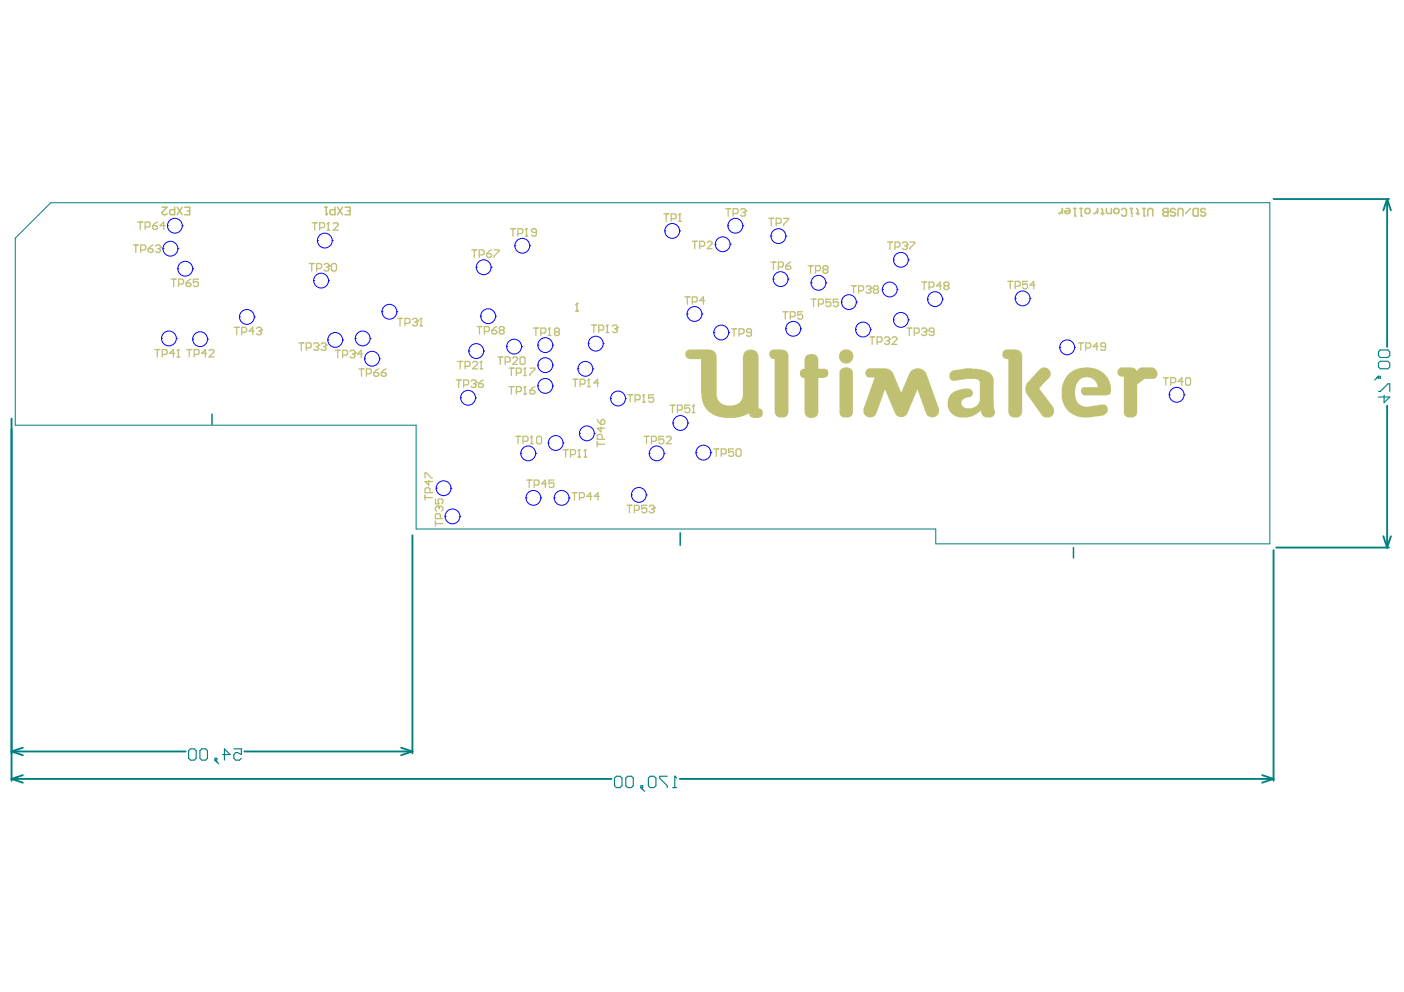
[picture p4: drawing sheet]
<svg xmlns="http://www.w3.org/2000/svg" width="297mm" height="210mm" viewBox="0 0 297 210" stroke-linecap="round" stroke-linejoin="round" font-family="sans-serif">
<g fill="none" stroke="#008080" stroke-width=".4">
<path d="M269.4 42.1h24.5M293.5 42.1l.8 2.4M293.5 42.1v31.3M293.5 42.1l-.8 2.4M2.4 88.6v76.6M293.5 85.8v30.1M87.3 113.3v46.1M269.4 116.4v48.8M270 115.9h23.9M292.7 113.5l.8 2.4M294.3 113.5l-.8 2.4M2.4 159l2.4 .8"/>
<path d="M2.4 159h36.9M4.8 158.2l-2.4 .8M51.7 159h35.6M84.9 158.2l2.4 .8M87.3 159l-2.4 .8M2.4 164.8l2.4 .8M2.4 164.8h127M4.8 164l-2.4 .8M143.8 164.8h125.6M267 164l2.4 .8M269.4 164.8l-2.4 .8"/>
</g>
<path d="M44.8 87.6v2.2M143.9 112.7v2.7M227.1 115.9v2.2" fill="none" stroke="#008080" stroke-width=".31"/>
<path d="M3.2 50.4l7.5-7.5h258v72.2h-70.7v-3.2h-110v-21.9h-84.8z" fill="none" stroke="#008080" stroke-width=".21"/>
<g fill="none" stroke="#008080" stroke-width=".24">
<path d="M291.6 74.4l.4-.4h1.6l.4 .4v.8l-.4 .4h-1.6l-.4-.4zM291.6 76.8l.4-.4h1.6l.4 .4v.8l-.4 .4h-1.6l-.4-.4zM291.6 79.6l-.8 .8M291.6 79.6h.4v.4h-.4zM291.6 82.8h.4l1.6-1.6h.4v1.6M292.8 83.6v1.6l1.2-1.2h-2.4M39.9 158.8l.4-.3h.8l.4 .3v1.6l-.4 .4h-.8l-.4-.4zM42.3 158.8l.4-.3h.8l.4 .3v1.6l-.4 .4h-.8l-.4-.4zM47.1 159.6h1.6l-1.2-1.1v2.3M49.5 158.5h1.6v1.1l-.8-.4h-.4l-.4 .4v.8l.4 .4h.8l.4-.4M45.5 160.4h.4v.4h-.4zM45.5 160.8l.8 .8"/>
<path d="M130 164.7l.4-.4h.8l.4 .4v1.5l-.4 .4h-.8l-.4-.4zM132.4 164.7l.4-.4h.8l.4 .4v1.5l-.4 .4h-.8l-.4-.4zM135.6 166.2h.4v.4h-.4zM135.6 166.6l.8 .8M137.2 164.7l.4-.4h.8l.4 .4v1.5l-.4 .4h-.8l-.4-.4zM141.2 164.3h-1.6v.4l1.6 1.5v.4M142.4 166.6h.8M142.8 164.3h.1M142.8 164.3v2.3M142.8 164.3l.4 .4"/>
</g>
<g fill="#c0c073">
<path d="M177.7 74.5l.8-.6 1.3 .1a1.62 1.62 0 0 1-.1 2.9h-1.3l-.4-.4a1.48 1.48 0 0 1-.3-2z"/>
<path d="M219.3 78.8l.9-.9 .4-.2h.6l.5 .2 .1 .2a1.31 1.31 0 0 1-.3 2.3l-1.1 1-.1 .3a.49 .49 0 0 0-.3 .4 .49 .49 0 0 0 .2 .5l.8 1.1v.2l.3 .2v.2l.3 .1v.2l.3 .2v.2l.3 .2v.2l.3 .2v.2a1.53 1.53 0 0 1-.4 2.5h-1.1l-.7-.4-1.1-1.9-.5-.5v-.2l-.3-.2-.2-.5-.3-.2-.2-.4-.3-.2-.2-.5a2.09 2.09 0 0 1 .8-2.9l.1-.3 .9-.8z"/>
<path d="M177.7 78.3l.4-.4 .5-.2 1.2 .1a1.68 1.68 0 0 1 .6 1.9v7a1.36 1.36 0 0 1-.4 1.4l-.3 .2-1.3-.1a1.31 1.31 0 0 1-.8-1.6z"/>
<path d="M170.4 75.4l.8-.5 1.3 .1a2 2 0 0 1 .6 2.1v.9h1.5l.5 .3a1.08 1.08 0 0 1-.1 1.4l-.7 .3h-1.2v6.6a1.62 1.62 0 0 1-.6 1.7l-1.3 .1-.3-.2a1.39 1.39 0 0 1-.7-1.2v-7h-.4a1.1 1.1 0 0 1 0-2h.4v-2.1z"/>
<path d="M236.5 78.2l.6-.5h2.4l.6 .2 .5 .6 .1-.3 .7-.5 2.7 .1a1.3 1.3 0 0 1 .8 1.2 1.3 1.3 0 0 1-.7 1.2h-2.1l-.9 .7a.94 .94 0 0 0-.6 1.2v4.5a1.5 1.5 0 0 1-.8 1.7l-1.3-.1a1.31 1.31 0 0 1-.7-1.6v-6.9l-.8-.1a.96 .96 0 0 1-.5-1.3z"/>
<path d="M201.1 78.7l.8-.4 2.3-.4h1.4l1.9 .2 1.8 .7 .6 .6 .3 .8v6l.2 .6a.9 .9 0 0 1-.3 1.2l-.4 .3-1.4-.1a1.09 1.09 0 0 1-.7-1l-.2-.3-.8 .8-1.3 .5-2.4 .1-1.3-.5-.9-1.1-.2-.7 .1-1.6 .4-.8 .5-.5 1.1-.6 .8-.2 1.7-.1 .3 .2a.9 .9 0 0 1 .1 1.6l-1.2 .2-.2 .2a1 1 0 0 0-.7 1 1 1 0 0 0 .9 .9h1.6l.7-.4 .4-.4v-.2a3.4 3.4 0 0 0 .3-2.1v-1.6a1.02 1.02 0 0 0-.5-1.3l-2.5-.1-1.9 .4-1-.1a1.12 1.12 0 0 1-.4-1.6z"/>
<path d="M212.3 74.2l.5-.3 2.7 .1a2.2 2.2 0 0 1 .8 2.4v10.2a1.76 1.76 0 0 1-.6 1.6h-1.7a2 2 0 0 1-.7-2v-10.2l-.7-.1a1.28 1.28 0 0 1-.4-1.4z"/>
<path d="M145.2 74.2l.5-.3h4.5l.6 .3a1.57 1.57 0 0 1 .8 1.6l.1 8.1a2.06 2.06 0 0 0 1.3 1.6l.7 .3 1.8-.1 1-.5 .6-.8 .2-9.3a.98 .98 0 0 1 .8-1 1.63 1.63 0 0 1 1.6 0 2.54 2.54 0 0 1 .8 2.6v9.7l.5 .2a1.1 1.1 0 0 1-.1 1.7h-1.9l-.4-.3-.1-.4-.2-.1-.7 .4-1.3 .4-3.1 .1-2-.5-1.1-.6-1.1-1.3-.6-1.7-.1-8.3h-2.5l-.6-.4a1.29 1.29 0 0 1 0-1.4z"/>
<path d="M162.8 74.4l.7-.5h2l.5 .1 .3 .3a1.74 1.74 0 0 1 .5 1.6v10.7a1.76 1.76 0 0 1-.6 1.6h-1.4a1.21 1.21 0 0 1-.9-1.3v-10.9l-.7-.1a1.36 1.36 0 0 1-.4-1.5z"/>
<path d="M183.2 78.4l.5-.5h3.8l.8 .3 .6 .6 .9 2.3 .8 1.6v.3h.2l1.7-4.3 .7-.6 .6-.2 1.1 .1 .4 .2 .7 .8 2.3 6.8a2.02 2.02 0 0 1 .1 2l-.3 .3-.6 .2h-.5l-.5-.3a1.09 1.09 0 0 1-.7-.9l-1.7-4.7-2.2 5.3-.8 .5h-.9l-.4-.2-.7-1-.5-1.5-1.3-2.7v-.3h-.1l-1.9 5.3-.4 .3-.6 .2-.9-.2a1.76 1.76 0 0 1-.3-2.5l1.1-3.6 .8-1.8v-.3l-1.5-.1-.4-.7z"/>
<path d="M225.8 79.4l1.2-1 1.1-.5 1.2-.2 2.3 .2 1.2 .5 1.3 1.1 .7 1.2 .2 1.4a1.2 1.2 0 0 1-.4 1.5h-5.3a.91 .91 0 0 1-.6-.8 .91 .91 0 0 1 .5-.9h3v-.4l-.6-1-.9-.6h-1.5l-1 .6-.5 .7-.2 1.2v2l.7 1.1 1.4 .6 3.1-.5h1.1l.3 .2a1.31 1.31 0 0 1 0 1.7l-.7 .4-2.7 .4h-1.9l-1.2-.3-1.2-.6-1.2-1.4-.6-1.6 .1-2.9 .3-.8z"/>
</g>
<path d="M121.8 65.8h.5M122.1 64.2v1.6" fill="none" stroke="#c0c073" stroke-width=".32"/>
<circle cx="122.1" cy="64.2" r=".16" fill="#c0c073"/>
<path d="M68.7 43.8h.6M69 43.8v1.6M70.9 43.8v1.6h-.8l-.3-.2v-.6l.3-.2h.8M71.4 43.8l1.1 1.6M72.5 43.8l-1.1 1.6M73 43.8h1.1v1.6h-1.1M73.5 44.6h.6M122.1 64.2l-.3 .3" fill="none" stroke="#c0c073" stroke-width=".32"/>
<g fill="none" stroke="#c0c073" stroke-width=".27">
<path d="M28.2 51.8h1M28.7 51.8v1.6M29.1 47h1.1M29.7 47v1.5M29.8 52.9h.8l.2-.3v-.5l-.2-.3h-.8v1.6M30.7 48h.8l.3-.2v-.6l-.3-.2h-.8v1.5M31.3 52.6h.8l.3 .3v.3l-.3 .2h-.5l-.3-.2zM32.3 47.8h.8l.2 .2v.3l-.2 .2h-.6l-.2-.2zM32.4 51.8l-1.1 .8M32.9 52.1l.3-.3h.5l.3 .3v.3M33.3 47l-1 .8M33.4 52.6h.3"/>
<path d="M33.7 52.6l.3 .3v.3l-.3 .2h-.5l-.3-.2M34 52.4h.1M34 52.4l-.3 .2M34.9 47.8h-1l.7-.8v1.5M65.4 55.8h1.1M65.9 55.8v1.5M66.1 47.1h1M66.6 47.1v1.6M67 56.8h.8l.2-.2v-.6l-.2-.2h-.8v1.5M67.6 48.2h.8l.3-.3v-.5l-.3-.3h-.8v1.6M68.6 56l.2-.2h.5l.3 .2v.3M69.1 56.6h.2"/>
<path d="M69.2 48.7h.5M69.3 56.6l.3 .2v.3l-.3 .2h-.5l-.2-.2M69.5 47.1h.1M69.5 47.1l-.3 .3M69.5 47.1v1.6M69.6 56.3h.1M69.6 56.3l-.3 .3M70.1 56l.3-.2h.5l.3 .2v1.1l-.3 .2h-.5l-.3-.2zM70.5 47.4l.3-.3h.5l.2 .3v.3l-1 1h1M140.4 45.3h1.1M141 45.3v1.5M142 46.3h.8l.2-.3v-.5l-.2-.2h-.8v1.5"/>
<path d="M143.6 46.8h.5M143.8 45.3h.1M143.8 45.3l-.2 .2M143.8 45.3v1.5M146.5 51.1h1M147 51.1v1.5M148 52.1h.8l.3-.3v-.5l-.3-.2h-.8v1.5M149.6 51.3l.3-.2h.5l.3 .2v.3l-1.1 1h1.1M153.5 44.2h1.1M154.1 44.2v1.5M155.1 45.2h.8l.2-.3v-.5l-.2-.2h-.8v1.5M156.7 44.4l.2-.2h.6l.2 .2v.3"/>
<path d="M157.2 44.9h.3M157.5 44.9l.2 .3v.3l-.2 .2h-.6l-.2-.2M157.7 44.7h.1M157.7 44.7l-.2 .2M171 56.2h1M171.5 56.2v1.6M172.5 57.3h.8l.3-.3v-.5l-.3-.3h-.8v1.6M174.4 57l-.3-.2v-.3l.3-.3h.5l.3 .3v.3l-.3 .2M174.4 57l-.3 .3v.2l.3 .3h.5l.3-.3v-.2l-.3-.3M174.4 57h.5M195 59.7h1M195.5 59.7v1.6"/>
<path d="M213.2 59.5h1.1M213.7 59.5v1.6M217.4 59.5h-1v.8l.7-.2 .3 .2v.5l-.3 .3h-.5l-.2-.3M39.5 74h1.1M40 74v1.5M41.1 75h.8l.2-.2v-.6l-.2-.2h-.8v1.5M43.7 74.8h-1.1l.8-.8v1.5M44.2 74.2l.3-.2h.5l.3 .2v.3l-1.1 1h1.1M49.6 69.3h1M50.1 69.3v1.5M51.1 70.3h.8l.3-.3v-.5l-.3-.2h-.8v1.5M53.7 70h-1l.8-.7v1.5"/>
<path d="M54.3 69.5l.2-.2h.6l.2 .2v.3M54.8 70h.3M55.1 70l.2 .3v.3l-.2 .2h-.6l-.2-.2M55.3 69.8h.1M55.3 69.8l-.2 .2M63.2 72.6h1.1M63.7 72.6v1.5M64.8 73.6h.8l.2-.3v-.5l-.2-.2h-.8v1.5M66.4 72.8l.2-.2h.5l.3 .2v.3M66.9 73.3h.2M67.1 73.3l.3 .3v.3l-.3 .2h-.5l-.2-.2M67.4 73.1h.1"/>
<path d="M67.4 73.1l-.3 .2M67.9 72.8l.3-.2h.5l.3 .2v.3M68.5 73.3h.2M68.7 73.3l.3 .3v.3l-.3 .2h-.5l-.3-.2M69 73.1h.1M69 73.1l-.3 .2M75.9 78h1.1M76.5 78v1.6M77.5 79.1h.8l.3-.3v-.5l-.3-.3h-.8v1.6M79.1 78.8h.8l.2 .3v.3l-.2 .2h-.6l-.2-.2zM80.1 78l-1 .8M80.7 78.8h.7l.3 .3v.3l-.3 .2h-.5l-.2-.2z"/>
<path d="M81.7 78l-1 .8M100.9 69.1h1.1M101.4 69.1v1.6M102.5 70.1h.8l.2-.2v-.5l-.2-.3h-.8v1.6M104.1 69.9h.7l.3 .2v.3l-.3 .3h-.5l-.2-.3zM105.1 69.1l-1 .8M105.3 75.5h1.1M105.8 75.5v1.6M105.9 69.9l-.3 .2v.3l.3 .3h.5l.3-.3v-.3l-.3-.2M105.9 69.9l-.3-.3v-.2l.3-.3h.5l.3 .3v.2l-.3 .3M105.9 69.9h.5M106.9 76.6h.8l.2-.3v-.5l-.2-.3h-.8v1.6"/>
<path d="M108.5 75.8l.2-.3h.5l.3 .3v.3l-1 1h1M110 75.8l.3-.3h.5l.3 .3v1l-.3 .3h-.5l-.3-.3zM112.9 69.4h1M113.4 69.4v1.6M114.4 70.5h.8l.3-.3v-.5l-.3-.3h-.8v1.6M116 71h.5M116.3 69.4h.1M116.3 69.4l-.3 .3M116.3 69.4v1.6M117.6 70.2l-.3-.3v-.2l.3-.3h.5l.2 .3v.2l-.2 .3M117.6 70.2h.5M117.6 70.2l-.3 .3v.2l.3 .3h.5l.2-.3v-.2l-.2-.3"/>
<path d="M144.9 62.8h1M145.4 62.8v1.6M146.5 63.9h.7l.3-.3v-.5l-.3-.3h-.7v1.6M149.1 63.6h-1.1l.8-.8v1.6M154.8 69.6h1M155.3 69.6v1.5M156.4 70.6h.7l.3-.2v-.6l-.3-.2h-.7v1.5M159 70.4h-.8l-.3-.3v-.3l.3-.2h.5l.3 .2v1.1l-.3 .2h-.5l-.3-.2M165.6 66h1.1M166.1 66v1.5M167.2 67h.8l.2-.3v-.5l-.2-.2h-.8v1.5M169.8 66h-1v.7l.5-.2h.2l.3 .2v.6l-.3 .2h-.5l-.2-.2"/>
<path d="M171.6 63.3h1M172.1 63.3v1.6M173.2 64.3h.7l.3-.2v-.5l-.3-.3h-.7v1.6M175.8 63.3h-1.1v.8l.6-.3h.2l.3 .3v.5l-.3 .3h-.5l-.3-.3M177.3 63.3h-1v.8l.5-.3h.3l.2 .3v.5l-.2 .3h-.5l-.3-.3M180.1 60.5h1M180.6 60.5v1.5M181.6 61.5h.8l.3-.2v-.6l-.3-.2h-.8v1.5M183.2 60.7l.3-.2h.5l.3 .2v.3M183.7 61.3h.3M184 61.3l.3 .2v.3l-.3 .2h-.5l-.3-.2M184.3 61h.1"/>
<path d="M184.3 61l-.3 .3M185 61.3l-.2-.3v-.3l.2-.2h.6l.2 .2v.3l-.2 .3M185 61.3h.6M185 61.3l-.2 .2v.3l.2 .2h.6l.2-.2v-.3l-.2-.2M191.9 69.4h1M192.4 69.4v1.6M193.4 70.5h.8l.3-.3v-.5l-.3-.3h-.8v1.6M195 69.7l.3-.3h.5l.2 .3v.2M195.5 70.2h.3M195.8 70.2l.2 .3v.2l-.2 .3h-.5l-.3-.3M196 69.9h.1M196 69.9l-.2 .3"/>
<path d="M196.6 60.7h.7l.3-.2v-.5l-.3-.3h-.7v1.6M197.6 70.2h-.8l-.2-.3v-.2l.2-.3h.5l.3 .3v1l-.3 .3h-.5l-.2-.3M199.2 60.5h-1.1l.8-.8v1.6M200 60.5l-.3-.3v-.2l.3-.3h.5l.3 .3v.2l-.3 .3M200 60.5h.5M200 60.5l-.3 .2v.3l.3 .3h.5l.3-.3v-.3l-.3-.2M214.8 60.6h.8l.2-.3v-.5l-.2-.3h-.8v1.6M219 60.3h-1.1l.8-.8v1.6M228.1 72.6h1.1M228.7 72.6v1.5M229.7 73.6h.8l.2-.3v-.5l-.2-.2h-.8v1.5M232.3 73.3h-1l.8-.7v1.5"/>
<path d="M233.9 73.3h-.8l-.3-.2v-.3l.3-.2h.5l.3 .2v1.1l-.3 .2h-.5l-.3-.2M246.1 79.9h1.1M246.6 79.9v1.6M107.7 81.8h1M108.2 81.8v1.6M109.2 82.9h.8l.3-.3v-.5l-.3-.3h-.8v1.6M110.8 83.4h.5M111.1 81.8h.1M111.1 81.8v1.6M111.1 81.8l-.3 .3M112.1 82.6h.8l.3 .3v.2l-.3 .3h-.5l-.3-.3zM113.2 81.8l-1.1 .8"/>
<path d="M119.1 95.1h1.1M119.7 95.1v1.6M120.7 96.2h.8l.3-.3v-.5l-.3-.3h-.8v1.6M122.3 96.7h.5M122.5 95.1h.1M122.5 95.1l-.2 .3M122.5 95.1v1.6M123.6 96.7h.5M123.8 95.1h.1M123.8 95.1v1.6M123.8 95.1l-.2 .3M126.4 93.5v1"/>
<path d="M126.4 94h1.5M126.4 88.8l.7 1M127.1 90.3v1.1l-.7-.8h1.5M127.4 93v-.8l-.3-.3h-.5l-.2 .3v.8h1.5M127.4 88.8h.3l.2 .2v.6l-.2 .2h-.6v-.8zM141.8 85.7h1M142.3 85.7v1.6M143.3 86.8h.8l.3-.3v-.5l-.3-.3h-.8v1.6M145.9 85.7h-1v.8l.5-.2h.3l.2 .2v.5l-.2 .3h-.5l-.3-.3M146.5 87.3h.5M146.7 85.7h.1M146.7 85.7v1.6"/>
<path d="M146.7 85.7l-.2 .3M151 95h1.1M151.5 95v1.6M152.6 96h.8l.2-.2v-.5l-.2-.3h-.8v1.6M155.2 95h-1v.8l.5-.3h.2l.3 .3v.5l-.3 .3h-.5l-.2-.3M156 95h.5l.3 .3v1l-.3 .3h-.5l-.3-.3v-1zM247.7 81h.8l.2-.3v-.5l-.2-.3h-.8v1.6M250.3 80.7h-1l.7-.8v1.6M250.8 80.2l.3-.3h.5l.3 .3v1l-.3 .3h-.5l-.3-.3zM89.9 101.1v-1h.3l1 1h.3M89.9 104.8v1M89.9 105.3h1.6"/>
<path d="M90.7 101.6v1.1l-.8-.8h1.6M91 104.2v-.7l-.3-.3h-.5l-.3 .3v.7h1.6M92.1 105.6v1h.8l-.3-.5v-.3l.3-.2h.5l.3 .2v.5l-.3 .3M92.1 110.3v1M92.1 110.8h1.6M92.6 107.1h.1M92.6 107.1h-.2l-.3 .3v.5l.3 .3M92.6 107.1l.3 .3M92.9 107.4l.3-.3h.2l.3 .3v.5l-.3 .3M92.9 107.4v.3M93.2 109.7v-.7l-.3-.3h-.5l-.3 .3v.7h1.6M111.4 101.6h1.1"/>
<path d="M112 101.6v1.6M113 102.6h.8l.3-.2v-.6l-.3-.2h-.8v1.6M115.6 102.4h-1l.8-.8v1.6M117.2 101.6h-1v.8l.5-.3h.2l.3 .3v.5l-.3 .3h-.5l-.2-.3M121 104.2h1.1M121.5 104.2v1.6M122.6 105.3h.8l.2-.3v-.5l-.2-.3h-.8v1.6M125.2 105h-1l.7-.8v1.6M126.8 105h-1.1l.8-.8v1.6"/>
</g>
<circle cx="69" cy="45.4" r=".16" fill="#c0c073"/>
<g fill="none" stroke="#c0c073" stroke-width=".32">
<path d="M34.3 43.8h1.1l-1.1 1.1v.3l.3 .2h.5l.3-.2M36.9 43.8v1.6h-.8l-.2-.2v-.6l.2-.2h.8M37.5 43.8l1 1.6M38.5 43.8l-1 1.6M39.1 43.8h1v1.6h-1M39.6 44.6h.5M69.3 45.2l-.3 .2M247.1 44.9h-.8l-.3-.3v-.2l.3-.3h.8v1.6M248.7 44.4l-.3-.3h-.5l-.3 .3v.2l.3 .3h.5l.3 .3v.2l-.3 .3h-.5l-.3-.3M249.2 45.7v-1.3l.3-.3h.5l.3 .3v1.3M251.9 44.1l-1.1 1.1M252.7 44.1h.8v1.6h-.8l-.3-.3v-1z"/>
<path d="M255.1 44.4l-.3-.3h-.5l-.3 .3v.2l.3 .3h.5l.3 .3v.2l-.3 .3h-.5l-.3-.3"/>
</g>
<g fill="none" stroke="#c0c073" stroke-width=".27">
<path d="M36.2 59.1h1.1M36.7 59.1v1.5M39.4 59.8h.7l.3 .3v.3l-.3 .2h-.5l-.2-.2zM40.4 59.1l-1 .7M42 59.1h-1.1v.7l.5-.2h.3l.3 .2v.6l-.3 .2h-.5l-.3-.2M99.8 52.9h1.1M100.3 52.9v1.6M101.4 53.9h.8l.2-.2v-.6l-.2-.2h-.8v1.6M103 53.7h.7l.3 .2v.3l-.3 .3h-.5l-.2-.3zM104 52.9l-1 .8M104.5 52.9h1.1v.2l-1.1 1.1v.3M108 48.4h1"/>
<path d="M108.5 48.4v1.6M109.6 49.4h.7l.3-.2v-.5l-.3-.3h-.7v1.6M111.1 50h.5M111.4 48.4h.1M111.4 48.4l-.3 .3M111.4 48.4v1.6M113.5 49.2h-.8l-.3-.3v-.2l.3-.3h.5l.3 .3v1l-.3 .3h-.5l-.3-.3M162.6 46.2h1.1M163.1 55.5h1.1M163.2 46.2v1.6M163.6 55.5v1.5M164.2 47.2h.8l.3-.2v-.5l-.3-.3h-.8v1.6"/>
<path d="M164.7 56.5h.8l.2-.3v-.5l-.2-.2h-.8v1.5M165.8 46.2h1v.3l-1 1v.3M166.3 56.2h.7l.3 .3v.3l-.3 .2h-.5l-.2-.2zM167.3 55.5l-1 .7M187.8 51.2h1M188.3 51.2v1.6M189.3 52.3h.8l.3-.3v-.5l-.3-.3h-.8v1.6M190.9 51.5l.3-.3h.5l.3 .3v.2M191.4 52h.3M191.7 52l.3 .3v.2l-.3 .3h-.5l-.3-.3M192 51.7h.1M192 51.7l-.3 .3"/>
<path d="M192.5 51.2h1v.3l-1 1v.3M32.8 74h1M33.3 74v1.5M34.3 75h.8l.3-.2v-.6l-.3-.2h-.8v1.5M36.9 74.8h-1l.8-.8v1.5M37.5 75.5h.5M37.7 74h.1M37.7 74v1.5M37.7 74l-.2 .2M37.8 60.1h.8l.2-.3v-.5l-.2-.2h-.8v1.5M70.9 74.1h1.1M71.4 74.1v1.6"/>
<path d="M72.5 75.2h.8l.2-.3v-.5l-.2-.3h-.8v1.6M74.1 74.4l.2-.3h.5l.3 .3v.2M74.6 74.9h.2M74.8 74.9l.3 .3v.2l-.3 .3h-.5l-.2-.3M75.1 74.6h.1M75.1 74.6l-.3 .3M76.7 74.9h-1.1l.8-.8v1.6M84.1 67.4h1.1M84.6 67.4v1.5M85.7 68.4h.8l.2-.2v-.6l-.2-.2h-.8v1.5M87.3 67.6l.2-.2h.5l.3 .2v.3M87.8 68.2h.2"/>
<path d="M88 68.2l.3 .2v.3l-.3 .2h-.5l-.2-.2M88.3 67.9h.1M88.3 67.9l-.3 .3M88.8 68.9h.5M89.1 67.4h.1M89.1 67.4v1.5M89.1 67.4l-.3 .2M96.8 76.5h1.1M97.4 76.5v1.5M98.4 77.5h.8l.3-.2v-.6l-.3-.2h-.8v1.5M100 76.7l.2-.2h.6l.2 .2v.3l-1 1h1M101.5 78h.6"/>
<path d="M101.8 76.5h.1M101.8 76.5v1.5M101.8 76.5l-.3 .2M107.7 77.9h1M108.2 77.9v1.6M109.2 78.9h.8l.3-.2v-.5l-.3-.3h-.8v1.6M110.8 79.5h.5M111.1 77.9h.1M111.1 77.9l-.3 .3M111.1 77.9v1.6M112.1 77.9h1.1v.3l-1.1 1v.3M125.1 68.8h1.1"/>
<path d="M125.6 68.8v1.6M126.7 69.8h.8l.2-.2v-.5l-.2-.3h-.8v1.6M128.2 70.4h.6M128.5 68.8h.1M128.5 68.8l-.3 .3M128.5 68.8v1.6M129.6 69.1l.2-.3h.5l.3 .3v.2M130.1 69.6h.2M130.3 69.6l.3 .2v.3l-.3 .3h-.5l-.2-.3M130.6 69.3h.1M130.6 69.3l-.3 .3M184 71.3h1"/>
<path d="M184.5 71.3v1.6M185.6 72.3h.8l.2-.2v-.5l-.2-.3h-.8v1.6M187.1 71.6l.3-.3h.5l.3 .3v.2M187.7 72.1h.2M187.9 72.1l.3 .2v.3l-.3 .3h-.5l-.3-.3M188.2 71.8h.1M188.2 71.8l-.3 .3M188.7 71.6l.3-.3h.5l.3 .3v.2l-1.1 1.1h1.1M96.5 80.4h1.1M97 80.4v1.6M98.1 81.4h.8l.2-.2v-.5l-.2-.3h-.8v1.6M99.7 80.7l.2-.3h.5l.3 .3v.2"/>
<path d="M100.2 81.2h.2M100.4 81.2l.3 .2v.3l-.3 .3h-.5l-.2-.3M100.7 80.9h.1M100.7 80.9l-.3 .3M101.2 81.2h.8l.3 .2v.3l-.3 .3h-.5l-.3-.3zM102.3 80.4l-1.1 .8M109.1 92.3h1M109.6 92.3v1.6M110.7 93.4h.7l.3-.3v-.5l-.3-.3h-.7v1.6M112.2 93.9h.5M112.5 92.3h.1M112.5 92.3l-.3 .3"/>
<path d="M112.5 92.3v1.6M113.8 92.3h.5l.3 .3v1l-.3 .3h-.5l-.3-.3v-1zM121.2 80.2h1M121.7 80.2v1.6M122.7 81.3h.8l.3-.3v-.5l-.3-.3h-.8v1.6M124.3 81.8h.5M124.6 80.2h.1M124.6 80.2l-.3 .3M124.6 80.2v1.6M126.7 81h-1.1l.8-.8v1.6M132.8 83.5h1M133.3 83.5v1.6"/>
<path d="M134.4 84.6h.8l.2-.3v-.5l-.2-.3h-.8v1.6M135.9 85.1h.6M136.2 83.5h.1M136.2 83.5l-.3 .3M136.2 83.5v1.6M136.3 92.3h1M136.8 92.3v1.6M137.8 93.4h.8l.3-.3v-.5l-.3-.3h-.8v1.6M138.3 83.5h-1.1v.8l.6-.2h.2l.3 .2v.5l-.3 .3h-.5l-.3-.3M140.4 92.3h-1v.8l.5-.3h.3l.2 .3v.5l-.2 .3h-.5l-.3-.3M141 92.6l.2-.3h.6l.2 .3v.2l-1 1.1h1M132.6 106.9h1.1"/>
<path d="M133.2 106.9v1.6M134.2 108h.8l.3-.3v-.5l-.3-.3h-.8v1.6M136.8 106.9h-1v.8l.5-.3h.3l.2 .3v.5l-.2 .3h-.6l-.2-.3M137.4 107.2l.2-.3h.5l.3 .3v.2M137.9 107.7h.2M138.1 107.7l.3 .3v.2l-.3 .3h-.5l-.2-.3M138.4 107.4h.1M138.4 107.4l-.3 .3"/>
</g>
<circle cx="247.1" cy="44.9" r=".16" fill="#c0c073"/>
<path d="M239.1 44.1h.5M239.4 44.1v1.1h.2M240.4 44.1l.3 .3v1M240.4 45.2h.6M241.8 44.1h.5M242 44.1v1.6h.3M242.8 45.7v-1.3l.3-.3h.5l.3 .3v1.3M247.1 44.9h-.8l-.3 .3v.2l.3 .3h.8" fill="none" stroke="#c0c073" stroke-width=".32"/>
<circle cx="239.4" cy="45.7" r=".16" fill="#c0c073"/>
<g fill="none" stroke="#c0c073" stroke-width=".32">
<path d="M224.8 44.6l-.6 .6h-.2M224.8 44.1v1.1M225.6 44.1h.5l.3 .3v.5l-.3 .3h-.5l-.3-.3v-.3h1.1M227.2 44.1h.5M227.4 44.1v1.6h.3M228.5 44.1h.5M228.7 44.1v1.6h.3M229.8 44.1h.5l.3 .3v.5l-.3 .3h-.5l-.3-.3v-.5zM232.2 44.6l-.5 .6h-.3M232.2 44.1v1.1M233 45.2h.5M233 44.1l.3 .3v1"/>
<path d="M234.1 44.1v.8l.2 .3h.8v-1.1M235.7 44.4l.2-.3h.6l.2 .3v.5l-.2 .3h-.6l-.2-.3zM237.3 44.4l.2-.3h.6l.2 .3v1l-.2 .3h-.6l-.2-.3"/>
</g>
<g fill="none" stroke="#00f" stroke-width=".21">
<path d="M34.5 52.6h.1M34.5 52.6a1.57 1.57 0 0 0 1.6 1.6 1.57 1.57 0 0 0 1.5-1.6M34.5 52.6a1.57 1.57 0 0 1 1.6-1.5 1.57 1.57 0 0 1 1.5 1.5M35.4 47.8h.1M35.4 47.8a1.57 1.57 0 0 0 1.6 1.5 1.57 1.57 0 0 0 1.6-1.5M35.4 47.8a1.57 1.57 0 0 1 1.6-1.6 1.57 1.57 0 0 1 1.6 1.6M37.6 52.6h.1M37.6 56.9h.1M37.6 56.9a1.57 1.57 0 0 0 1.6 1.5 1.57 1.57 0 0 0 1.6-1.5M37.6 56.9a1.57 1.57 0 0 1 1.6-1.6 1.57 1.57 0 0 1 1.6 1.6M38.6 47.8h.1M40.8 56.9h.1"/>
<path d="M66.4 59.4h.1M66.4 59.4a1.57 1.57 0 0 0 1.5 1.5 1.57 1.57 0 0 0 1.6-1.5M66.4 59.4a1.57 1.57 0 0 1 1.5-1.6 1.57 1.57 0 0 1 1.6 1.6M67.2 50.9h.1M67.2 50.9a1.57 1.57 0 0 0 1.5 1.6 1.57 1.57 0 0 0 1.6-1.6M67.2 50.9a1.57 1.57 0 0 1 1.5-1.6 1.57 1.57 0 0 1 1.6 1.6M69.5 59.4h.1M70.3 50.9h.1M100.8 56.6h.1M100.8 56.6a1.57 1.57 0 0 0 1.5 1.5 1.57 1.57 0 0 0 1.6-1.5M100.8 56.6a1.57 1.57 0 0 1 1.5-1.6 1.57 1.57 0 0 1 1.6 1.6M103.9 56.6h.1"/>
<path d="M108.9 52h.1M108.9 52a1.57 1.57 0 0 0 1.6 1.6 1.57 1.57 0 0 0 1.6-1.6M108.9 52a1.57 1.57 0 0 1 1.6-1.6 1.57 1.57 0 0 1 1.6 1.6M112.1 52h.1M140.7 48.9h.1M140.7 48.9a1.57 1.57 0 0 0 1.5 1.5 1.57 1.57 0 0 0 1.6-1.5M140.7 48.9a1.57 1.57 0 0 1 1.5-1.6 1.57 1.57 0 0 1 1.6 1.6M143.8 48.9h.1M151.3 51.7h.1M151.3 51.7a1.57 1.57 0 0 0 1.6 1.6 1.57 1.57 0 0 0 1.6-1.6M151.3 51.7a1.57 1.57 0 0 1 1.6-1.6 1.57 1.57 0 0 1 1.6 1.6M154 47.8h.1"/>
<path d="M154 47.8a1.57 1.57 0 0 0 1.6 1.5 1.57 1.57 0 0 0 1.5-1.5M154 47.8a1.57 1.57 0 0 1 1.6-1.6 1.57 1.57 0 0 1 1.5 1.6M154.5 51.7h.1M157.1 47.8h.1M163.1 50h.1M163.1 50a1.57 1.57 0 0 0 1.6 1.5 1.57 1.57 0 0 0 1.6-1.5M163.1 50a1.57 1.57 0 0 1 1.6-1.6 1.57 1.57 0 0 1 1.6 1.6M163.6 59.1h.1M163.6 59.1a1.57 1.57 0 0 0 1.6 1.5 1.57 1.57 0 0 0 1.5-1.5M163.6 59.1a1.57 1.57 0 0 1 1.6-1.6 1.57 1.57 0 0 1 1.5 1.6M166.3 50h.1M166.7 59.1h.1"/>
<path d="M171.6 59.8h.1M171.6 59.8a1.57 1.57 0 0 0 1.6 1.6 1.57 1.57 0 0 0 1.5-1.6M171.6 59.8a1.57 1.57 0 0 1 1.6-1.5 1.57 1.57 0 0 1 1.5 1.5M174.7 59.8h.1M189 55h.1M189 55a1.57 1.57 0 0 0 1.6 1.6 1.57 1.57 0 0 0 1.6-1.6M189 55a1.57 1.57 0 0 1 1.6-1.6 1.57 1.57 0 0 1 1.6 1.6M192.2 55h.1M34.2 71.6h.1M34.2 71.6a1.57 1.57 0 0 0 1.5 1.6 1.57 1.57 0 0 0 1.6-1.6M34.2 71.6a1.57 1.57 0 0 1 1.5-1.6 1.57 1.57 0 0 1 1.6 1.6M37.3 71.6h.1"/>
<path d="M40.8 71.8h.1M40.8 71.8a1.57 1.57 0 0 0 1.5 1.5 1.57 1.57 0 0 0 1.6-1.5M40.8 71.8a1.57 1.57 0 0 1 1.5-1.6 1.57 1.57 0 0 1 1.6 1.6M43.9 71.8h.1M50.7 67.1h.1M50.7 67.1a1.57 1.57 0 0 0 1.5 1.5 1.57 1.57 0 0 0 1.6-1.5M50.7 67.1a1.57 1.57 0 0 1 1.5-1.6 1.57 1.57 0 0 1 1.6 1.6M53.8 67.1h.1M69.3 71.9h.1M69.3 71.9a1.57 1.57 0 0 0 1.6 1.6 1.57 1.57 0 0 0 1.6-1.6M69.3 71.9a1.57 1.57 0 0 1 1.6-1.5 1.57 1.57 0 0 1 1.6 1.5M72.5 71.9h.1"/>
<path d="M75.2 71.6h.1M75.2 71.6a1.57 1.57 0 0 0 1.5 1.6 1.57 1.57 0 0 0 1.6-1.6M75.2 71.6a1.57 1.57 0 0 1 1.5-1.6 1.57 1.57 0 0 1 1.6 1.6M77.1 75.9h.1M77.1 75.9a1.57 1.57 0 0 0 1.6 1.6 1.57 1.57 0 0 0 1.6-1.6M77.1 75.9a1.57 1.57 0 0 1 1.6-1.6 1.57 1.57 0 0 1 1.6 1.6M78.3 71.6h.1M80.3 75.9h.1M80.8 66h.1M80.8 66a1.57 1.57 0 0 0 1.6 1.5 1.57 1.57 0 0 0 1.6-1.5M80.8 66a1.57 1.57 0 0 1 1.6-1.6 1.57 1.57 0 0 1 1.6 1.6M84 66h.1"/>
<path d="M99.2 74.3h.1M99.2 74.3a1.57 1.57 0 0 0 1.6 1.5 1.57 1.57 0 0 0 1.5-1.5M99.2 74.3a1.57 1.57 0 0 1 1.6-1.6 1.57 1.57 0 0 1 1.5 1.6M101.7 66.9h.1M101.7 66.9a1.57 1.57 0 0 0 1.6 1.6 1.57 1.57 0 0 0 1.5-1.6M101.7 66.9a1.57 1.57 0 0 1 1.6-1.6 1.57 1.57 0 0 1 1.5 1.6M102.3 74.3h.1M104.8 66.9h.1M107.2 73.3h.1M107.2 73.3a1.57 1.57 0 0 0 1.6 1.6 1.57 1.57 0 0 0 1.5-1.6M107.2 73.3a1.57 1.57 0 0 1 1.6-1.5 1.57 1.57 0 0 1 1.5 1.5M110.3 73.3h.1"/>
<path d="M113.8 73h.1M113.8 73a1.57 1.57 0 0 0 1.6 1.6 1.57 1.57 0 0 0 1.5-1.6M113.8 73a1.57 1.57 0 0 1 1.6-1.5 1.57 1.57 0 0 1 1.5 1.5M113.8 77.3h.1M113.8 77.3a1.57 1.57 0 0 0 1.6 1.5 1.57 1.57 0 0 0 1.5-1.5M113.8 77.3a1.57 1.57 0 0 1 1.6-1.6 1.57 1.57 0 0 1 1.5 1.6M116.9 73h.1M116.9 77.3h.1M122.3 78h.1M122.3 78a1.57 1.57 0 0 0 1.5 1.6 1.57 1.57 0 0 0 1.6-1.6M122.3 78a1.57 1.57 0 0 1 1.5-1.5 1.57 1.57 0 0 1 1.6 1.5M124.5 72.7h.1"/>
<path d="M124.5 72.7a1.57 1.57 0 0 0 1.5 1.6 1.57 1.57 0 0 0 1.6-1.6M124.5 72.7a1.57 1.57 0 0 1 1.5-1.6 1.57 1.57 0 0 1 1.6 1.6M125.4 78h.1M127.6 72.7h.1M145.4 66.4h.1M145.4 66.4a1.57 1.57 0 0 0 1.5 1.6 1.57 1.57 0 0 0 1.6-1.6M145.4 66.4a1.57 1.57 0 0 1 1.5-1.5 1.57 1.57 0 0 1 1.6 1.5M148.5 66.4h.1M151 70.4h.1M151 70.4a1.57 1.57 0 0 0 1.6 1.5 1.57 1.57 0 0 0 1.6-1.5M151 70.4a1.57 1.57 0 0 1 1.6-1.6 1.57 1.57 0 0 1 1.6 1.6M154.2 70.4h.1"/>
<path d="M166.3 69.6h.1M166.3 69.6a1.57 1.57 0 0 0 1.5 1.5 1.57 1.57 0 0 0 1.6-1.5M166.3 69.6a1.57 1.57 0 0 1 1.5-1.6 1.57 1.57 0 0 1 1.6 1.6M169.4 69.6h.1M178 63.9h.1M178 63.9a1.57 1.57 0 0 0 1.6 1.6 1.57 1.57 0 0 0 1.6-1.6M178 63.9a1.57 1.57 0 0 1 1.6-1.5 1.57 1.57 0 0 1 1.6 1.5M181 69.7h.1M181 69.7a1.57 1.57 0 0 0 1.6 1.6 1.57 1.57 0 0 0 1.6-1.6M181 69.7a1.57 1.57 0 0 1 1.6-1.5 1.57 1.57 0 0 1 1.6 1.5M181.2 63.9h.1M184.2 69.7h.1"/>
<path d="M186.7 61.3h.1M186.7 61.3a1.57 1.57 0 0 0 1.5 1.5 1.57 1.57 0 0 0 1.6-1.5M186.7 61.3a1.57 1.57 0 0 1 1.5-1.6 1.57 1.57 0 0 1 1.6 1.6M189 67.7h.1M189 67.7a1.57 1.57 0 0 0 1.6 1.6 1.57 1.57 0 0 0 1.6-1.6M189 67.7a1.57 1.57 0 0 1 1.6-1.6 1.57 1.57 0 0 1 1.6 1.6M189.8 61.3h.1M192.2 67.7h.1M196.3 63.3h.1M196.3 63.3a1.57 1.57 0 0 0 1.5 1.6 1.57 1.57 0 0 0 1.6-1.6M196.3 63.3a1.57 1.57 0 0 1 1.5-1.6 1.57 1.57 0 0 1 1.6 1.6M199.4 63.3h.1"/>
<path d="M214.8 63.1h.1M214.8 63.1a1.57 1.57 0 0 0 1.6 1.6 1.57 1.57 0 0 0 1.5-1.6M214.8 63.1a1.57 1.57 0 0 1 1.6-1.5 1.57 1.57 0 0 1 1.5 1.5M217.9 63.1h.1M224.2 73.5h.1M224.2 73.5a1.57 1.57 0 0 0 1.6 1.6 1.57 1.57 0 0 0 1.5-1.6M224.2 73.5a1.57 1.57 0 0 1 1.6-1.6 1.57 1.57 0 0 1 1.5 1.6M227.3 73.5h.1M97.5 84.2h.1M97.5 84.2a1.57 1.57 0 0 0 1.5 1.5 1.57 1.57 0 0 0 1.6-1.5M97.5 84.2a1.57 1.57 0 0 1 1.5-1.6 1.57 1.57 0 0 1 1.6 1.6M100.6 84.2h.1"/>
<path d="M110.2 95.9h.1M110.2 95.9a1.57 1.57 0 0 0 1.6 1.6 1.57 1.57 0 0 0 1.5-1.6M110.2 95.9a1.57 1.57 0 0 1 1.6-1.5 1.57 1.57 0 0 1 1.5 1.5M113.3 95.9h.1M113.8 81.7h.1M113.8 81.7a1.57 1.57 0 0 0 1.6 1.5 1.57 1.57 0 0 0 1.5-1.5M113.8 81.7a1.57 1.57 0 0 1 1.6-1.6 1.57 1.57 0 0 1 1.5 1.6M116 93.7h.1M116 93.7a1.57 1.57 0 0 0 1.6 1.6 1.57 1.57 0 0 0 1.5-1.6M116 93.7a1.57 1.57 0 0 1 1.6-1.5 1.57 1.57 0 0 1 1.5 1.5M116.9 81.7h.1M119.1 93.7h.1"/>
<path d="M122.6 91.7h.1M122.6 91.7a1.57 1.57 0 0 0 1.6 1.6 1.57 1.57 0 0 0 1.5-1.6M122.6 91.7a1.57 1.57 0 0 1 1.6-1.6 1.57 1.57 0 0 1 1.5 1.6M125.7 91.7h.1M129.2 84.3h.1M129.2 84.3a1.57 1.57 0 0 0 1.6 1.6 1.57 1.57 0 0 0 1.5-1.6M129.2 84.3a1.57 1.57 0 0 1 1.6-1.5 1.57 1.57 0 0 1 1.5 1.5M132.3 84.3h.1M137.4 95.9h.1M137.4 95.9a1.57 1.57 0 0 0 1.5 1.6 1.57 1.57 0 0 0 1.6-1.6M137.4 95.9a1.57 1.57 0 0 1 1.5-1.5 1.57 1.57 0 0 1 1.6 1.5M140.5 95.9h.1"/>
<path d="M142.4 89.5h.1M142.4 89.5a1.57 1.57 0 0 0 1.6 1.6 1.57 1.57 0 0 0 1.5-1.6M142.4 89.5a1.57 1.57 0 0 1 1.6-1.6 1.57 1.57 0 0 1 1.5 1.6M145.5 89.5h.1M147.2 95.8h.1M147.2 95.8a1.57 1.57 0 0 0 1.6 1.5 1.57 1.57 0 0 0 1.6-1.5M147.2 95.8a1.57 1.57 0 0 1 1.6-1.6 1.57 1.57 0 0 1 1.6 1.6M150.4 95.8h.1M247.4 83.5h.1M247.4 83.5a1.57 1.57 0 0 0 1.5 1.6 1.57 1.57 0 0 0 1.6-1.6M247.4 83.5a1.57 1.57 0 0 1 1.5-1.5 1.57 1.57 0 0 1 1.6 1.5M250.5 83.5h.1"/>
<path d="M92.3 103.3h.1M92.3 103.3a1.57 1.57 0 0 0 1.5 1.6 1.57 1.57 0 0 0 1.6-1.6M92.3 103.3a1.57 1.57 0 0 1 1.5-1.6 1.57 1.57 0 0 1 1.6 1.6M94.2 109.3h.1M94.2 109.3a1.57 1.57 0 0 0 1.5 1.5 1.57 1.57 0 0 0 1.6-1.5M94.2 109.3a1.57 1.57 0 0 1 1.5-1.6 1.57 1.57 0 0 1 1.6 1.6M95.4 103.3h.1M97.3 109.3h.1M111.3 105.3h.1M111.3 105.3a1.57 1.57 0 0 0 1.6 1.6 1.57 1.57 0 0 0 1.5-1.6M111.3 105.3a1.57 1.57 0 0 1 1.6-1.5 1.57 1.57 0 0 1 1.5 1.5M114.4 105.3h.1"/>
<path d="M117.3 105.3h.1M117.3 105.3a1.57 1.57 0 0 0 1.5 1.6 1.57 1.57 0 0 0 1.6-1.6M117.3 105.3a1.57 1.57 0 0 1 1.5-1.5 1.57 1.57 0 0 1 1.6 1.5M120.4 105.3h.1M133.6 104.7h.1M133.6 104.7a1.57 1.57 0 0 0 1.6 1.6 1.57 1.57 0 0 0 1.5-1.6M133.6 104.7a1.57 1.57 0 0 1 1.6-1.5 1.57 1.57 0 0 1 1.5 1.5M136.7 104.7h.1"/>
</g>
</svg>
